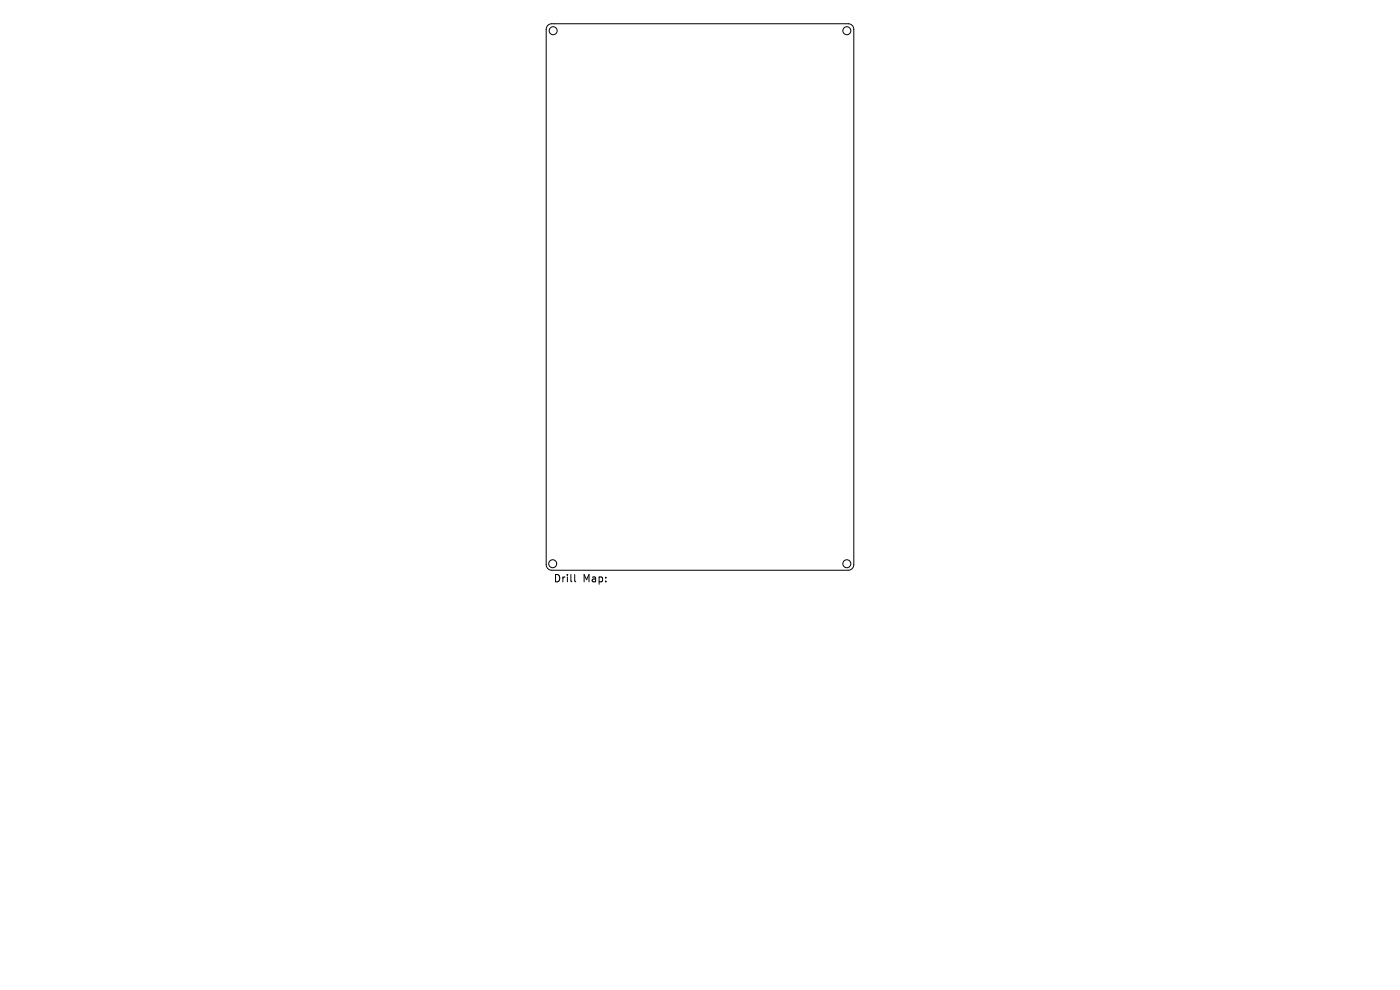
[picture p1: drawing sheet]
<svg xmlns="http://www.w3.org/2000/svg" width="297mm" height="210mm" viewBox="0 0 297 210" stroke-linecap="round" stroke-linejoin="round" font-family="sans-serif">
<defs><g id="words">
<g font-size="2.2">
<text x="117.4" y="123.7">Drill</text>
<text x="123.6" y="123.7">Map:</text>
</g>
</g></defs>
<g fill="none" stroke="#000" stroke-width=".21">
<path d="M116.3 5.4l.8-.4h62.8a1.18 1.18 0 0 1 1.2 1.2v113.6a1.18 1.18 0 0 1-1.2 1.2h-62.8a1.18 1.18 0 0 1-1.2-1.2v-113.6zM121.9 121.9v1.3l.2 .2"/>
<circle cx="117.4" cy="6.5" r=".85"/>
<circle cx="179.7" cy="6.5" r=".85"/>
<circle cx="117.3" cy="119.6" r=".85"/>
<circle cx="179.7" cy="119.6" r=".85"/>
</g>
<use href="#words"/>
</svg>
